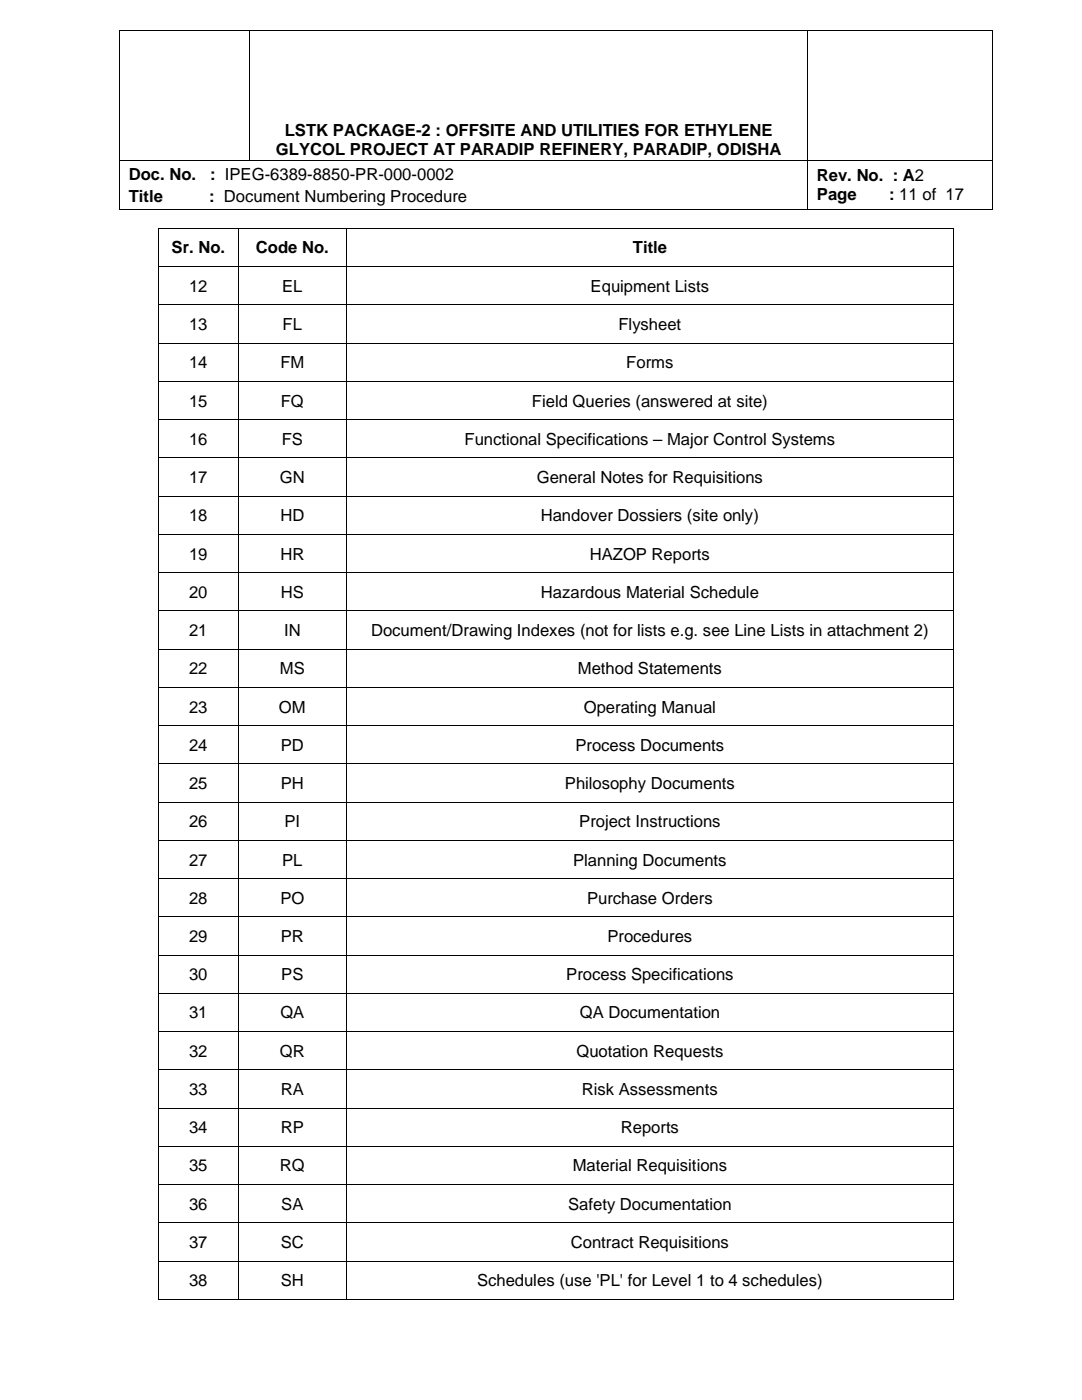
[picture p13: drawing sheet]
<svg xmlns="http://www.w3.org/2000/svg" width="216mm" height="279mm" viewBox="0 0 216 279" stroke-linecap="round" stroke-linejoin="round" font-family="sans-serif">
<defs><g id="words">
<g font-size="3.3">
<text x="56.8" y="27.1">LSTK PACKAGE-2 : OFFSITE AND UTILITIES FOR ETHYLENE</text>
<text x="25.7" y="35.9">Doc. No.</text>
<text x="41.9" y="35.9">: IPEG-6389-8850-PR-000-0002</text>
<text x="55.1" y="30.9">GLYCOL PROJECT AT PARADIP REFINERY, PARADIP, ODISHA</text>
<text x="25.7" y="40.2">Title</text>
<text x="41.8" y="40.2">: Document Numbering Procedure</text>
<text x="163" y="36.1">Rev. No. : A2</text>
<text x="163" y="40">Page</text>
<text x="177.4" y="40">: 11 of 17</text>
<text x="34.2" y="50.6">Sr. No.</text>
<text x="51.1" y="50.6">Code No.</text>
<text x="126.3" y="50.6">Title</text>
<text x="37.7" y="58.2">12</text>
<text x="56.3" y="58.2">EL</text>
<text x="117.9" y="58.2">Equipment Lists</text>
<text x="37.7" y="65.9">13</text>
<text x="56.4" y="65.9">FL</text>
<text x="123.4" y="65.9">Flysheet</text>
<text x="37.7" y="73.5">14</text>
<text x="55.9" y="73.5">FM</text>
<text x="125" y="73.5">Forms</text>
<text x="37.7" y="81.1">15</text>
<text x="56" y="81.1">FQ</text>
<text x="106.1" y="81.1">Field Queries (answered at site)</text>
<text x="37.7" y="88.8">16</text>
<text x="56.2" y="88.8">FS</text>
<text x="92.7" y="88.8">Functional Specifications – Major Control Systems</text>
<text x="37.7" y="96.4">17</text>
<text x="55.8" y="96.4">GN</text>
<text x="107.1" y="96.4">General Notes for Requisitions</text>
<text x="37.7" y="104">18</text>
<text x="55.9" y="104">HD</text>
<text x="107.9" y="104">Handover Dossiers (site only)</text>
<text x="37.7" y="111.7">19</text>
<text x="55.9" y="111.7">HR</text>
<text x="117.7" y="111.7">HAZOP Reports</text>
<text x="37.7" y="119.3">20</text>
<text x="56" y="119.3">HS</text>
<text x="107.9" y="119.3">Hazardous Material Schedule</text>
<text x="37.7" y="126.9">21</text>
<text x="56.7" y="126.9">IN</text>
<text x="74.1" y="126.9">Document/Drawing Indexes (not for lists e.g. see Line Lists in attachment 2)</text>
<text x="37.7" y="134.6">22</text>
<text x="55.8" y="134.6">MS</text>
<text x="115.3" y="134.6">Method Statements</text>
<text x="37.7" y="142.2">23</text>
<text x="55.7" y="142.2">OM</text>
<text x="116.5" y="142.2">Operating Manual</text>
<text x="37.7" y="149.8">24</text>
<text x="56" y="149.8">PD</text>
<text x="114.8" y="149.8">Process Documents</text>
<text x="37.7" y="157.5">25</text>
<text x="56" y="157.5">PH</text>
<text x="112.7" y="157.5">Philosophy Documents</text>
<text x="37.7" y="165.1">26</text>
<text x="56.8" y="165.1">PI</text>
<text x="115.6" y="165.1">Project Instructions</text>
<text x="37.7" y="172.7">27</text>
<text x="56.3" y="172.7">PL</text>
<text x="114.4" y="172.7">Planning Documents</text>
<text x="37.7" y="180.4">28</text>
<text x="55.9" y="180.4">PO</text>
<text x="117.1" y="180.4">Purchase Orders</text>
<text x="37.7" y="188">29</text>
<text x="56" y="188">PR</text>
<text x="121.2" y="188">Procedures</text>
<text x="37.7" y="195.6">30</text>
<text x="56.1" y="195.6">PS</text>
<text x="113" y="195.6">Process Specifications</text>
<text x="37.7" y="203.3">31</text>
<text x="55.9" y="203.3">QA</text>
<text x="115.7" y="203.3">QA Documentation</text>
<text x="37.7" y="210.9">32</text>
<text x="55.8" y="210.9">QR</text>
<text x="115" y="210.9">Quotation Requests</text>
<text x="37.7" y="218.5">33</text>
<text x="56" y="218.5">RA</text>
<text x="116.1" y="218.5">Risk Assessments</text>
<text x="37.7" y="226.2">34</text>
<text x="56" y="226.2">RP</text>
<text x="123.9" y="226.2">Reports</text>
<text x="37.7" y="233.8">35</text>
<text x="55.8" y="233.8">RQ</text>
<text x="114.3" y="233.8">Material Requisitions</text>
<text x="37.7" y="241.4">36</text>
<text x="56.1" y="241.4">SA</text>
<text x="113.3" y="241.4">Safety Documentation</text>
<text x="37.7" y="249.1">37</text>
<text x="56" y="249.1">SC</text>
<text x="113.9" y="249.1">Contract Requisitions</text>
<text x="37.7" y="256.7">38</text>
<text x="56" y="256.7">SH</text>
<text x="95.2" y="256.7">Schedules (use 'PL' for Level 1 to 4 schedules)</text>
</g>
</g></defs>
<path d="M23.8 6h.2v.1h-.2zM197.9 6h.2v.1h-.2zM31.5 45.5h.2v.2h-.2zM190.2 45.5h.2v.2h-.2zM197.9 41.7h.2v.2h-.2zM190.2 259.2h.2v.2h-.2z" fill="#000"/>
<g fill="none" stroke="#000" stroke-width=".2">
<path d="M23.8 6.1h174.3M23.9 6.1v25.8M49.8 6.1v25.8M161.2 6.1v25.8M198 6.1v25.8M23.8 32h174.3M23.9 32v9.9M161.2 32v9.9M198 32v9.9M23.8 41.8h137.3M31.5 45.6h158.9M31.5 53.2h158.9"/>
<path d="M31.6 45.7v7.4M31.6 53.3v7.5M47.6 45.7v7.4M47.6 53.3v7.5M69.1 45.7v7.4M69.1 53.3v7.5M161.3 41.8h36.6M190.3 45.7v7.4M190.3 53.3v7.5M31.5 60.8h158.9M31.5 68.5h158.9M31.5 76.1h158.9"/>
<path d="M31.6 60.9v7.5M31.6 68.6v7.4M31.6 76.2v7.5M47.6 60.9v7.5M47.6 68.6v7.4M47.6 76.2v7.5M69.1 60.9v7.5M69.1 68.6v7.4M69.1 76.2v7.5M190.3 60.9v7.5M190.3 68.6v7.4M190.3 76.2v7.5"/>
<path d="M31.5 83.7h158.9M31.5 91.4h158.9M31.5 99h158.9M31.6 83.8v7.5M31.6 91.5v7.4M31.6 99.1v7.5M47.6 83.8v7.5M47.6 91.5v7.4M47.6 99.1v7.5M69.1 83.8v7.5M69.1 91.5v7.4M69.1 99.1v7.5"/>
<path d="M190.3 83.8v7.5M190.3 91.5v7.4M190.3 99.1v7.5M31.5 106.6h158.9M31.5 114.3h158.9M31.6 106.7v7.5M31.6 114.4v7.4M47.6 106.7v7.5M47.6 114.4v7.4M69.1 106.7v7.5M69.1 114.4v7.4M190.3 106.7v7.5"/>
<path d="M190.3 114.4v7.4M31.5 121.9h158.9M31.5 129.6h158.9M31.5 137.2h158.9M31.6 122v7.5M31.6 129.6v7.5M31.6 137.3v7.4M47.6 122v7.5M47.6 129.6v7.5M47.6 137.3v7.4M69.1 122v7.5M69.1 129.6v7.5"/>
<path d="M69.1 137.3v7.4M190.3 122v7.5M190.3 129.6v7.5M190.3 137.3v7.4M31.5 144.8h158.9M31.5 152.4h158.9M31.6 144.9v7.5M31.6 152.5v7.5M47.6 144.9v7.5M47.6 152.5v7.5M69.1 144.9v7.5M69.1 152.5v7.5"/>
<path d="M190.3 144.9v7.5M190.3 152.5v7.5M31.5 160.1h158.9M31.5 167.7h158.9M31.5 175.3h158.9M31.6 160.2v7.4M31.6 167.8v7.5M31.6 175.4v7.5M47.6 160.2v7.4M47.6 167.8v7.5M47.6 175.4v7.5M69.1 160.2v7.4"/>
<path d="M69.1 167.8v7.5M69.1 175.4v7.5M190.3 160.2v7.4M190.3 167.8v7.5M190.3 175.4v7.5M31.5 183h158.9M31.5 190.6h158.9M31.5 198.2h158.9M31.6 183.1v7.4M31.6 190.7v7.5M31.6 198.3v7.5M47.6 183.1v7.4"/>
<path d="M47.6 190.7v7.5M47.6 198.3v7.5M69.1 183.1v7.4M69.1 190.7v7.5M69.1 198.3v7.5M190.3 183.1v7.4M190.3 190.7v7.5M190.3 198.3v7.5M31.5 205.9h158.9M31.5 213.5h158.9M31.6 206v7.4M31.6 213.6v7.5"/>
<path d="M47.6 206v7.4M47.6 213.6v7.5M69.1 206v7.4M69.1 213.6v7.5M190.3 206v7.4M190.3 213.6v7.5M31.5 221.1h158.9M31.5 228.8h158.9M31.5 236.4h158.9M31.6 221.2v7.5M31.6 228.9v7.4M31.6 236.5v7.5"/>
<path d="M47.6 221.2v7.5M47.6 228.9v7.4M47.6 236.5v7.5M69.1 221.2v7.5M69.1 228.9v7.4M69.1 236.5v7.5M190.3 221.2v7.5M190.3 228.9v7.4M190.3 236.5v7.5M31.5 244.1h158.9M31.5 251.7h158.9M31.5 259.3h16"/>
<path d="M31.6 244.1v7.5M31.6 251.8v7.6M47.6 244.1v7.5M47.6 251.8v7.6M47.6 259.3h21.5M69.1 244.1v7.5M69.1 251.8v7.6M69.2 259.3h121M190.3 244.1v7.5M190.3 251.8v7.6"/>
</g>
<use href="#words"/>
</svg>
